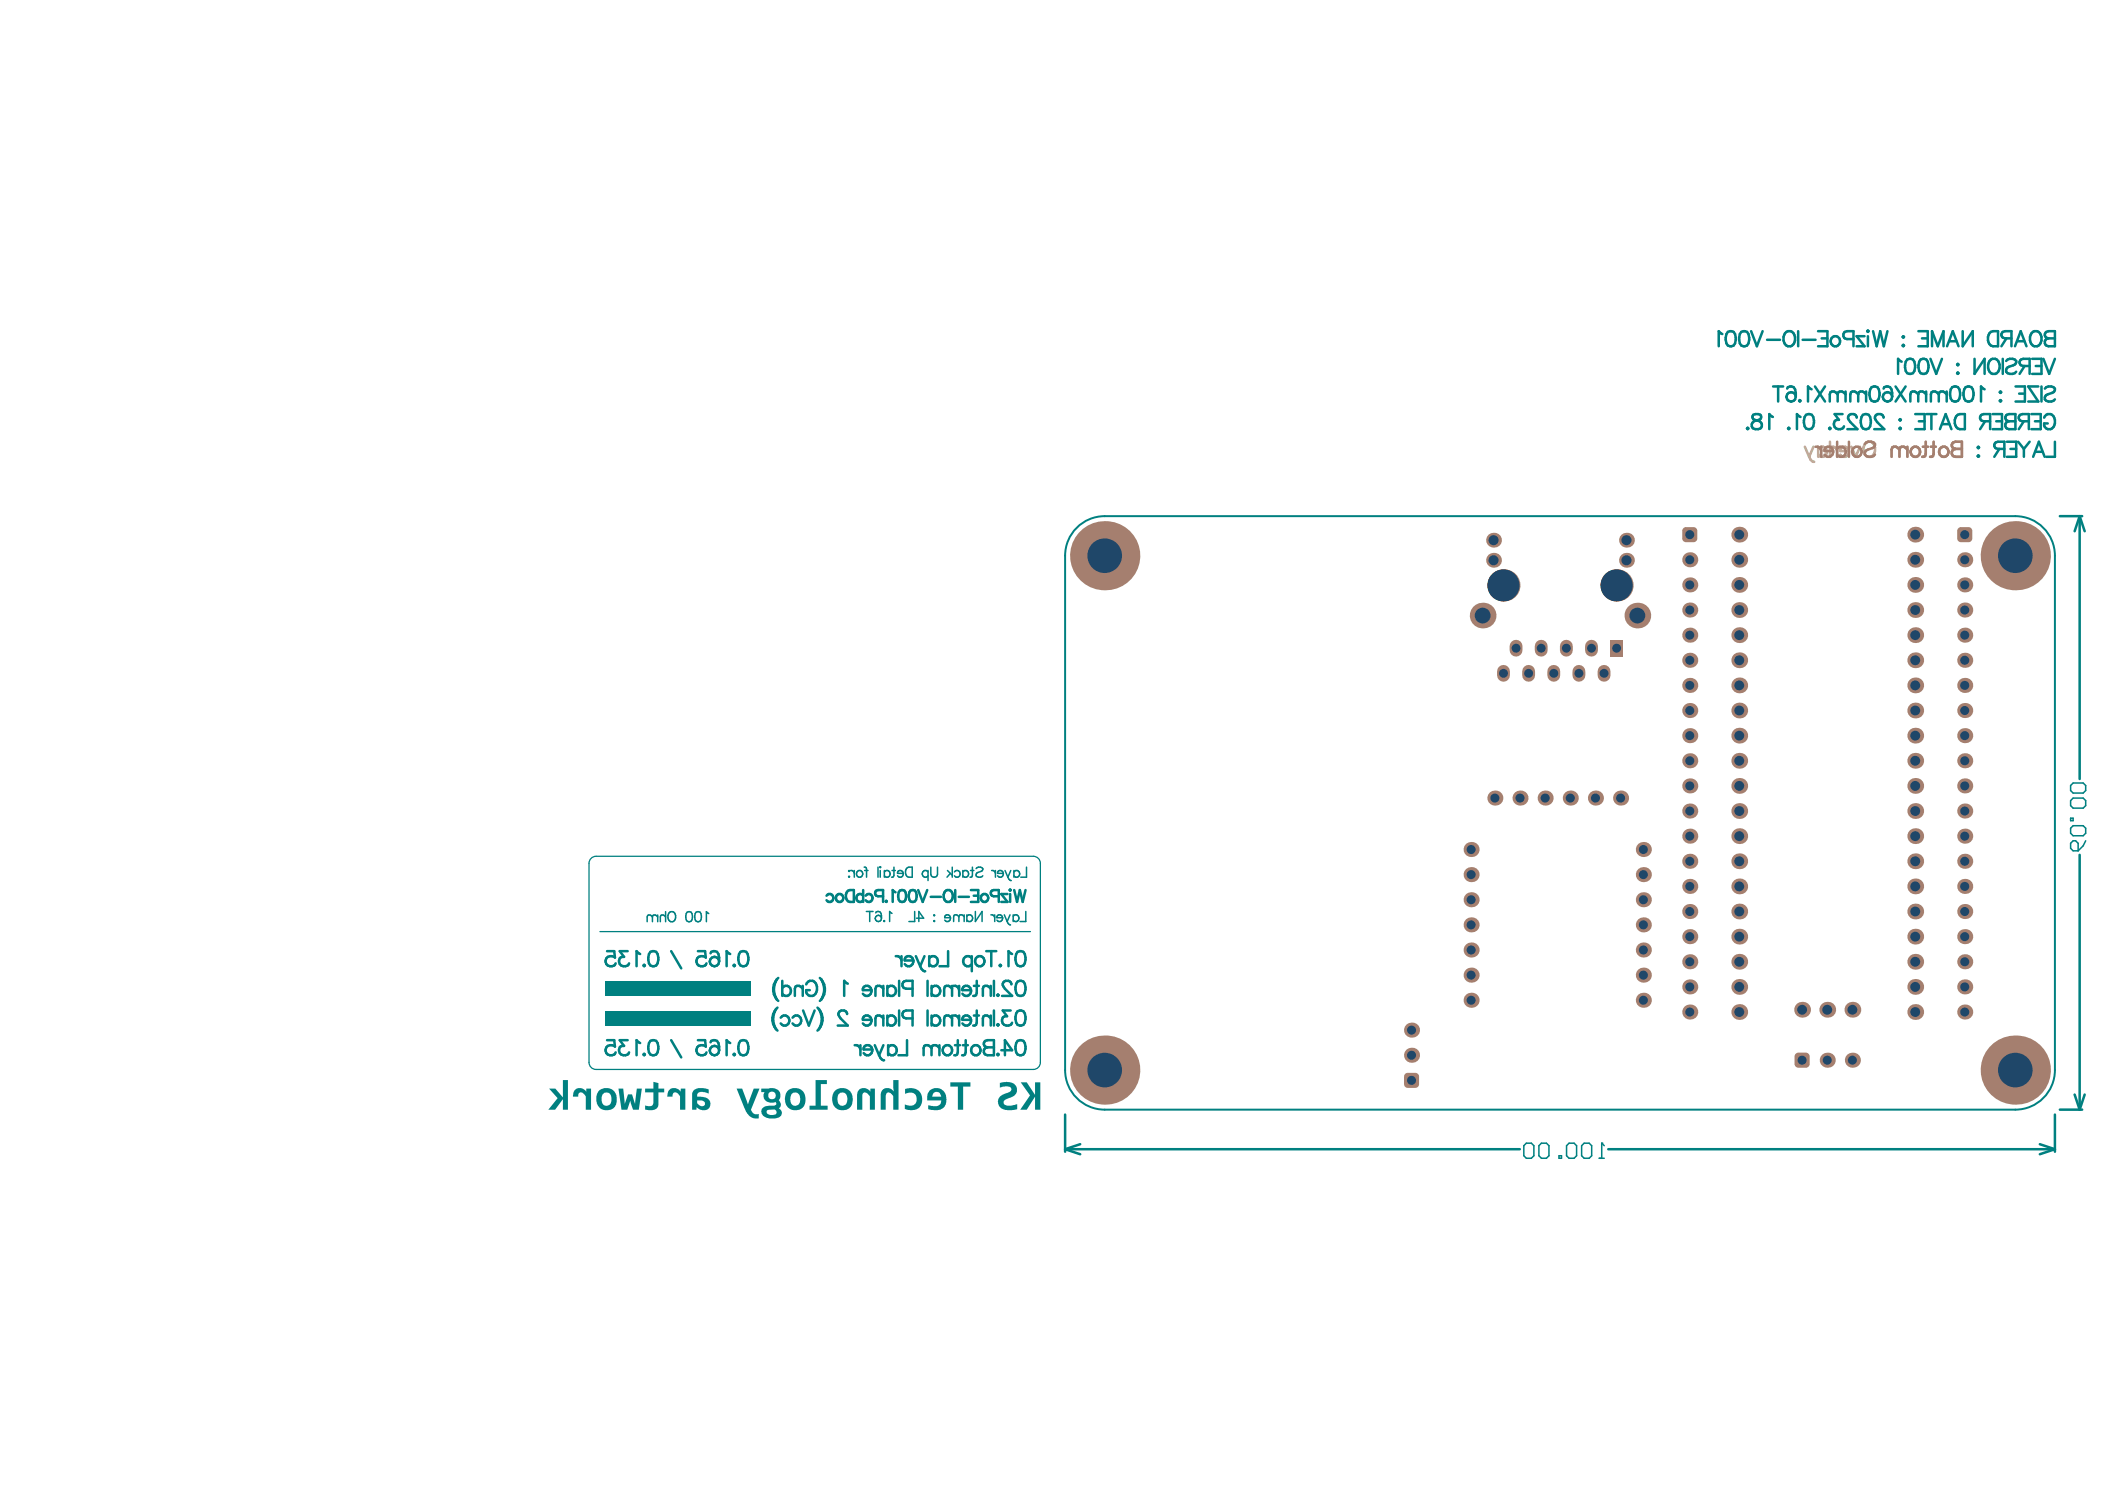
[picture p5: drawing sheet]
<svg xmlns="http://www.w3.org/2000/svg" width="297mm" height="210mm" viewBox="0 0 297 210" stroke-linecap="round" stroke-linejoin="round" font-family="sans-serif">
<g fill="none" stroke="#c0c073" stroke-width=".35">
<path d="M254.7 63l.6 1.4M255.3 64.4a.82 .82 0 0 0 .7 .7M255.9 63l-.6 1.4M256.6 63.3a.68 .68 0 0 1 1-.1 .68 .68 0 0 1 0 1 .68 .68 0 0 1-1-.1M256.6 63v1.4M258.2 62.3v2.1M258.4 63a.68 .68 0 0 1 .8 .6M259.2 63v1.4M259.8 63.2a.64 .64 0 0 1 .7-.2 .64 .64 0 0 1 .4 .6h-1.2zM260.9 63.6a.67 .67 0 0 1-.4 .8 .67 .67 0 0 1-.8-.3M261.2 63l.7 1.4 .6-1.4M263.2 62.6a.78 .78 0 0 1 .9-.3 .78 .78 0 0 1 .5 .8 .93 .93 0 0 1-.2 1 .93 .93 0 0 1-1 .2 1.32 1.32 0 0 1-.2-1.7z"/>
<path d="M268 63.4l-.5-.4-.5 .1-.1 .3v1M268 63.4l.1-.3 .2-.1h.3l.6 .4M268 63.4v1M269.2 63v1.4M269.7 63.3a.68 .68 0 0 1 1-.1 .68 .68 0 0 1 0 1 .68 .68 0 0 1-1-.1l-.1-.3zM271.3 63h.8M271.7 62.3v1.7l-.1 .3-.4 .1M272.5 63h.7M272.9 62.3v1.7l-.1 .3-.4 .1M273.7 63.3a.68 .68 0 0 1 1-.1 .68 .68 0 0 1 0 1 .68 .68 0 0 1-1-.1l-.1-.3zM275.5 62.5l.4-.2h.9v2.1h-.9a.56 .56 0 0 1-.5-.5 .56 .56 0 0 1 .5-.6l-.3-.1a.48 .48 0 0 1-.1-.7zM275.9 63.3h.9"/>
</g>
<g fill="none" stroke="#a57f6f" stroke-width=".35">
<path d="M256.2 63a.69 .69 0 0 1 .8 .6M257 63v1.4M257.7 63.1a.64 .64 0 0 1 1 .5h-1.2v-.2zM258.7 63.6a.67 .67 0 0 1-.4 .8 .67 .67 0 0 1-.8-.3M259.2 63.3a.68 .68 0 0 1 1-.1 .68 .68 0 0 1 0 1 .68 .68 0 0 1-1-.1M259.2 62.3v2.1M260.9 62.3v2.1M261.5 63.3a.68 .68 0 0 1 1-.1 .68 .68 0 0 1 0 1 .68 .68 0 0 1-1-.1l-.1-.3zM263.2 62.6a.93 .93 0 0 1 1.4 0 .54 .54 0 0 1-.4 .6l-.6 .2a.52 .52 0 0 0-.4 .4 .52 .52 0 0 0 .2 .5 .98 .98 0 0 0 1.2-.2M268 63.4l-.5-.4-.5 .1-.1 .3v1M268 63.4l.1-.3 .2-.1h.3l.6 .4M268 63.4v1"/>
<path d="M269.2 63v1.4M269.7 63.3a.68 .68 0 0 1 1-.1 .68 .68 0 0 1 0 1 .68 .68 0 0 1-1-.1l-.1-.3zM271.3 63h.8M271.7 62.3v1.7l-.1 .3-.4 .1M272.5 63h.7M272.9 62.3v1.7l-.1 .3-.4 .1M273.7 63.3a.68 .68 0 0 1 1-.1 .68 .68 0 0 1 0 1 .68 .68 0 0 1-1-.1l-.1-.3zM275.5 62.5l.4-.2h.9v2.1h-.9a.56 .56 0 0 1-.5-.5 .56 .56 0 0 1 .5-.6l-.3-.1a.48 .48 0 0 1-.1-.7zM275.9 63.3h.9"/>
</g>
<circle cx="254.3" cy="142.4" r="1.12" fill="#a57f6f"/>
<circle cx="254.3" cy="142.4" r=".7" fill="#1f4769"/>
<path d="M253.2 149l.6-.5h1l.6 .5v1.1l-.6 .5h-1l-.6-.5z" fill-rule="evenodd" fill="#a57f6f"/>
<g fill="#a57f6f">
<path d="M254.8 148.5l.3 .1 .2 .2 .1 .2h-.6z"/>
<path d="M253.3 148.8l.2-.2 .3-.1v.5h-.6z"/>
<path d="M253.2 150.1h.6v.5l-.3-.1-.2-.1z"/>
<path d="M254.8 150.1h.6l-.1 .3-.2 .1-.3 .1z"/>
</g>
<circle cx="254.3" cy="149.6" r=".64" fill="#1f4769"/>
<circle cx="245.4" cy="142.8" r="1.12" fill="#a57f6f"/>
<circle cx="245.4" cy="142.8" r=".7" fill="#1f4769"/>
<circle cx="245.4" cy="139.2" r="1.12" fill="#a57f6f"/>
<circle cx="245.4" cy="139.2" r=".7" fill="#1f4769"/>
<circle cx="238.4" cy="142.8" r="1.06" fill="#a57f6f"/>
<circle cx="238.4" cy="142.8" r=".64" fill="#1f4769"/>
<circle cx="238.4" cy="139.2" r="1.06" fill="#a57f6f"/>
<circle cx="238.4" cy="139.2" r=".64" fill="#1f4769"/>
<circle cx="231.9" cy="141.1" r="1.06" fill="#a57f6f"/>
<circle cx="231.9" cy="141.1" r=".64" fill="#1f4769"/>
<circle cx="231.9" cy="137.6" r="1.06" fill="#a57f6f"/>
<circle cx="231.9" cy="137.6" r=".64" fill="#1f4769"/>
<circle cx="207.6" cy="141.1" r="1.06" fill="#a57f6f"/>
<circle cx="207.6" cy="141.1" r=".64" fill="#1f4769"/>
<circle cx="199.2" cy="148.9" r="1.06" fill="#a57f6f"/>
<circle cx="199.2" cy="148.9" r=".64" fill="#1f4769"/>
<circle cx="199.2" cy="145.3" r="1.06" fill="#a57f6f"/>
<circle cx="199.2" cy="145.3" r=".64" fill="#1f4769"/>
<circle cx="207.6" cy="137.6" r="1.06" fill="#a57f6f"/>
<circle cx="207.6" cy="137.6" r=".64" fill="#1f4769"/>
<circle cx="207.6" cy="134" r="1.06" fill="#a57f6f"/>
<circle cx="207.6" cy="134" r=".64" fill="#1f4769"/>
<circle cx="207.6" cy="130.5" r="1.06" fill="#a57f6f"/>
<circle cx="207.6" cy="130.5" r=".64" fill="#1f4769"/>
<circle cx="207.6" cy="126.9" r="1.06" fill="#a57f6f"/>
<circle cx="207.6" cy="126.9" r=".64" fill="#1f4769"/>
<circle cx="207.6" cy="123.4" r="1.06" fill="#a57f6f"/>
<circle cx="207.6" cy="123.4" r=".64" fill="#1f4769"/>
<circle cx="207.6" cy="119.8" r="1.06" fill="#a57f6f"/>
<circle cx="207.6" cy="119.8" r=".64" fill="#1f4769"/>
<circle cx="245.4" cy="125" r="1.12" fill="#a57f6f"/>
<circle cx="245.4" cy="125" r=".7" fill="#1f4769"/>
<circle cx="245.4" cy="132.1" r="1.12" fill="#a57f6f"/>
<circle cx="245.4" cy="132.1" r=".7" fill="#1f4769"/>
<circle cx="245.4" cy="128.6" r="1.12" fill="#a57f6f"/>
<circle cx="245.4" cy="128.6" r=".7" fill="#1f4769"/>
<circle cx="238.4" cy="135.7" r="1.06" fill="#a57f6f"/>
<circle cx="238.4" cy="135.7" r=".64" fill="#1f4769"/>
<circle cx="238.4" cy="121.5" r="1.06" fill="#a57f6f"/>
<circle cx="238.4" cy="121.5" r=".64" fill="#1f4769"/>
<circle cx="238.4" cy="125" r="1.06" fill="#a57f6f"/>
<circle cx="238.4" cy="125" r=".64" fill="#1f4769"/>
<circle cx="238.4" cy="132.1" r="1.06" fill="#a57f6f"/>
<circle cx="238.4" cy="132.1" r=".64" fill="#1f4769"/>
<circle cx="238.4" cy="128.6" r="1.06" fill="#a57f6f"/>
<circle cx="238.4" cy="128.6" r=".64" fill="#1f4769"/>
<circle cx="231.9" cy="126.9" r="1.06" fill="#a57f6f"/>
<circle cx="231.9" cy="126.9" r=".64" fill="#1f4769"/>
<circle cx="231.9" cy="130.5" r="1.06" fill="#a57f6f"/>
<circle cx="231.9" cy="130.5" r=".64" fill="#1f4769"/>
<circle cx="231.9" cy="134" r="1.06" fill="#a57f6f"/>
<circle cx="231.9" cy="134" r=".64" fill="#1f4769"/>
<circle cx="231.9" cy="123.4" r="1.06" fill="#a57f6f"/>
<circle cx="231.9" cy="123.4" r=".64" fill="#1f4769"/>
<path d="M198.1 151.9l.6-.6h1l.5 .6v1l-.5 .6h-1l-.6-.6z" fill-rule="evenodd" fill="#a57f6f"/>
<g fill="#a57f6f">
<path d="M198.2 151.6l.2-.2 .3-.1v.6h-.6z"/>
<path d="M198.1 152.9h.6v.6l-.3-.1-.2-.2z"/>
<path d="M199.7 152.9h.5v.3l-.2 .2-.3 .1z"/>
<path d="M199.7 151.3l.3 .1 .2 .2v.3h-.5z"/>
</g>
<circle cx="199.2" cy="152.4" r=".64" fill="#1f4769"/>
<circle cx="155.9" cy="151" r="4.9" fill="#a57f6f"/>
<circle cx="155.9" cy="151" r="2.44" fill="#1f4769"/>
<circle cx="155.9" cy="78.4" r="4.9" fill="#a57f6f"/>
<circle cx="155.9" cy="78.4" r="2.44" fill="#1f4769"/>
<circle cx="277.2" cy="114.4" r="1.06" fill="#a57f6f"/>
<circle cx="277.2" cy="114.4" r=".64" fill="#1f4769"/>
<circle cx="277.2" cy="118" r="1.06" fill="#a57f6f"/>
<circle cx="277.2" cy="118" r=".64" fill="#1f4769"/>
<circle cx="277.2" cy="107.3" r="1.06" fill="#a57f6f"/>
<circle cx="277.2" cy="107.3" r=".64" fill="#1f4769"/>
<circle cx="277.2" cy="110.9" r="1.06" fill="#a57f6f"/>
<circle cx="277.2" cy="110.9" r=".64" fill="#1f4769"/>
<circle cx="277.2" cy="103.8" r="1.06" fill="#a57f6f"/>
<circle cx="277.2" cy="103.8" r=".64" fill="#1f4769"/>
<circle cx="277.2" cy="100.2" r="1.06" fill="#a57f6f"/>
<circle cx="277.2" cy="100.2" r=".64" fill="#1f4769"/>
<circle cx="270.3" cy="114.4" r="1.12" fill="#a57f6f"/>
<circle cx="270.3" cy="114.4" r=".7" fill="#1f4769"/>
<circle cx="270.3" cy="110.9" r="1.12" fill="#a57f6f"/>
<circle cx="270.3" cy="110.9" r=".7" fill="#1f4769"/>
<circle cx="270.3" cy="118" r="1.12" fill="#a57f6f"/>
<circle cx="270.3" cy="118" r=".7" fill="#1f4769"/>
<circle cx="270.3" cy="107.3" r="1.12" fill="#a57f6f"/>
<circle cx="270.3" cy="107.3" r=".7" fill="#1f4769"/>
<circle cx="270.3" cy="103.8" r="1.12" fill="#a57f6f"/>
<circle cx="270.3" cy="103.8" r=".7" fill="#1f4769"/>
<circle cx="270.3" cy="100.2" r="1.12" fill="#a57f6f"/>
<circle cx="270.3" cy="100.2" r=".7" fill="#1f4769"/>
<circle cx="284.4" cy="151" r="4.9" fill="#a57f6f"/>
<circle cx="284.4" cy="151" r="2.44" fill="#1f4769"/>
<circle cx="277.2" cy="139.2" r="1.06" fill="#a57f6f"/>
<circle cx="277.2" cy="139.2" r=".64" fill="#1f4769"/>
<circle cx="277.2" cy="142.8" r="1.06" fill="#a57f6f"/>
<circle cx="277.2" cy="142.8" r=".64" fill="#1f4769"/>
<circle cx="270.3" cy="139.2" r="1.12" fill="#a57f6f"/>
<circle cx="270.3" cy="139.2" r=".7" fill="#1f4769"/>
<circle cx="270.3" cy="142.8" r="1.12" fill="#a57f6f"/>
<circle cx="270.3" cy="142.8" r=".7" fill="#1f4769"/>
<circle cx="261.4" cy="142.4" r="1.12" fill="#a57f6f"/>
<circle cx="261.4" cy="142.4" r=".7" fill="#1f4769"/>
<circle cx="261.4" cy="149.6" r="1.06" fill="#a57f6f"/>
<circle cx="261.4" cy="149.6" r=".64" fill="#1f4769"/>
<circle cx="257.8" cy="149.6" r="1.06" fill="#a57f6f"/>
<circle cx="257.8" cy="149.6" r=".64" fill="#1f4769"/>
<circle cx="257.8" cy="142.4" r="1.12" fill="#a57f6f"/>
<circle cx="257.8" cy="142.4" r=".7" fill="#1f4769"/>
<circle cx="277.2" cy="135.7" r="1.06" fill="#a57f6f"/>
<circle cx="277.2" cy="135.7" r=".64" fill="#1f4769"/>
<circle cx="277.2" cy="125" r="1.06" fill="#a57f6f"/>
<circle cx="277.2" cy="125" r=".64" fill="#1f4769"/>
<circle cx="277.2" cy="132.1" r="1.06" fill="#a57f6f"/>
<circle cx="277.2" cy="132.1" r=".64" fill="#1f4769"/>
<circle cx="277.2" cy="121.5" r="1.06" fill="#a57f6f"/>
<circle cx="277.2" cy="121.5" r=".64" fill="#1f4769"/>
<circle cx="277.2" cy="128.6" r="1.06" fill="#a57f6f"/>
<circle cx="277.2" cy="128.6" r=".64" fill="#1f4769"/>
<circle cx="270.3" cy="135.7" r="1.12" fill="#a57f6f"/>
<circle cx="270.3" cy="135.7" r=".7" fill="#1f4769"/>
<circle cx="270.3" cy="121.5" r="1.12" fill="#a57f6f"/>
<circle cx="270.3" cy="121.5" r=".7" fill="#1f4769"/>
<circle cx="270.3" cy="128.6" r="1.12" fill="#a57f6f"/>
<circle cx="270.3" cy="128.6" r=".7" fill="#1f4769"/>
<circle cx="270.3" cy="125" r="1.12" fill="#a57f6f"/>
<circle cx="270.3" cy="125" r=".7" fill="#1f4769"/>
<circle cx="270.3" cy="132.1" r="1.12" fill="#a57f6f"/>
<circle cx="270.3" cy="132.1" r=".7" fill="#1f4769"/>
<circle cx="245.4" cy="135.7" r="1.12" fill="#a57f6f"/>
<circle cx="245.4" cy="135.7" r=".7" fill="#1f4769"/>
<circle cx="245.4" cy="121.5" r="1.12" fill="#a57f6f"/>
<circle cx="245.4" cy="121.5" r=".7" fill="#1f4769"/>
<circle cx="245.4" cy="107.3" r="1.12" fill="#a57f6f"/>
<circle cx="245.4" cy="107.3" r=".7" fill="#1f4769"/>
<circle cx="245.4" cy="114.4" r="1.12" fill="#a57f6f"/>
<circle cx="245.4" cy="114.4" r=".7" fill="#1f4769"/>
<circle cx="245.4" cy="118" r="1.12" fill="#a57f6f"/>
<circle cx="245.4" cy="118" r=".7" fill="#1f4769"/>
<circle cx="245.4" cy="110.9" r="1.12" fill="#a57f6f"/>
<circle cx="245.4" cy="110.9" r=".7" fill="#1f4769"/>
<circle cx="245.4" cy="103.8" r="1.12" fill="#a57f6f"/>
<circle cx="245.4" cy="103.8" r=".7" fill="#1f4769"/>
<circle cx="245.4" cy="100.2" r="1.12" fill="#a57f6f"/>
<circle cx="245.4" cy="100.2" r=".7" fill="#1f4769"/>
<circle cx="238.4" cy="103.8" r="1.06" fill="#a57f6f"/>
<circle cx="238.4" cy="103.8" r=".64" fill="#1f4769"/>
<circle cx="284.4" cy="78.4" r="4.9" fill="#a57f6f"/>
<circle cx="284.4" cy="78.4" r="2.44" fill="#1f4769"/>
<circle cx="277.2" cy="96.7" r="1.06" fill="#a57f6f"/>
<circle cx="277.2" cy="96.7" r=".64" fill="#1f4769"/>
<path d="M276.2 74.9l.5-.5h1.1l.5 .5v1.1l-.5 .5h-1.1l-.5-.5z" fill-rule="evenodd" fill="#a57f6f"/>
<g fill="#a57f6f">
<path d="M277.8 76h.5l-.1 .2-.2 .2-.2 .1z"/>
<path d="M277.8 74.4h.2l.2 .2 .1 .3h-.5z"/>
<path d="M276.3 74.6l.1-.2h.3v.5h-.5z"/>
<path d="M276.2 76h.5v.5l-.3-.1-.1-.2z"/>
</g>
<circle cx="277.2" cy="75.4" r=".64" fill="#1f4769"/>
<circle cx="277.2" cy="79" r="1.06" fill="#a57f6f"/>
<circle cx="277.2" cy="79" r=".64" fill="#1f4769"/>
<circle cx="277.2" cy="93.1" r="1.06" fill="#a57f6f"/>
<circle cx="277.2" cy="93.1" r=".64" fill="#1f4769"/>
<circle cx="277.2" cy="82.5" r="1.06" fill="#a57f6f"/>
<circle cx="277.2" cy="82.5" r=".64" fill="#1f4769"/>
<circle cx="277.2" cy="89.6" r="1.06" fill="#a57f6f"/>
<circle cx="277.2" cy="89.6" r=".64" fill="#1f4769"/>
<circle cx="277.2" cy="86.1" r="1.06" fill="#a57f6f"/>
<circle cx="277.2" cy="86.1" r=".64" fill="#1f4769"/>
<circle cx="270.3" cy="96.7" r="1.12" fill="#a57f6f"/>
<circle cx="270.3" cy="96.7" r=".7" fill="#1f4769"/>
<circle cx="270.3" cy="93.1" r="1.12" fill="#a57f6f"/>
<circle cx="270.3" cy="93.1" r=".7" fill="#1f4769"/>
<circle cx="270.3" cy="79" r="1.12" fill="#a57f6f"/>
<circle cx="270.3" cy="79" r=".7" fill="#1f4769"/>
<circle cx="270.3" cy="82.5" r="1.12" fill="#a57f6f"/>
<circle cx="270.3" cy="82.5" r=".7" fill="#1f4769"/>
<circle cx="270.3" cy="86.1" r="1.12" fill="#a57f6f"/>
<circle cx="270.3" cy="86.1" r=".7" fill="#1f4769"/>
<circle cx="270.3" cy="75.4" r="1.12" fill="#a57f6f"/>
<circle cx="270.3" cy="75.4" r=".7" fill="#1f4769"/>
<circle cx="270.3" cy="89.6" r="1.12" fill="#a57f6f"/>
<circle cx="270.3" cy="89.6" r=".7" fill="#1f4769"/>
<circle cx="238.4" cy="93.1" r="1.06" fill="#a57f6f"/>
<circle cx="238.4" cy="93.1" r=".64" fill="#1f4769"/>
<circle cx="245.4" cy="96.7" r="1.12" fill="#a57f6f"/>
<circle cx="245.4" cy="96.7" r=".7" fill="#1f4769"/>
<circle cx="245.4" cy="75.4" r="1.12" fill="#a57f6f"/>
<circle cx="245.4" cy="75.4" r=".7" fill="#1f4769"/>
<circle cx="245.4" cy="79" r="1.12" fill="#a57f6f"/>
<circle cx="245.4" cy="79" r=".7" fill="#1f4769"/>
<circle cx="245.4" cy="86.1" r="1.12" fill="#a57f6f"/>
<circle cx="245.4" cy="86.1" r=".7" fill="#1f4769"/>
<circle cx="245.4" cy="89.6" r="1.12" fill="#a57f6f"/>
<circle cx="245.4" cy="89.6" r=".7" fill="#1f4769"/>
<circle cx="245.4" cy="93.1" r="1.12" fill="#a57f6f"/>
<circle cx="245.4" cy="93.1" r=".7" fill="#1f4769"/>
<circle cx="245.4" cy="82.5" r="1.12" fill="#a57f6f"/>
<circle cx="245.4" cy="82.5" r=".7" fill="#1f4769"/>
<circle cx="238.4" cy="107.3" r="1.06" fill="#a57f6f"/>
<circle cx="238.4" cy="107.3" r=".64" fill="#1f4769"/>
<circle cx="238.4" cy="118" r="1.06" fill="#a57f6f"/>
<circle cx="238.4" cy="118" r=".64" fill="#1f4769"/>
<circle cx="238.4" cy="114.4" r="1.06" fill="#a57f6f"/>
<circle cx="238.4" cy="114.4" r=".64" fill="#1f4769"/>
<circle cx="238.4" cy="96.7" r="1.06" fill="#a57f6f"/>
<circle cx="238.4" cy="96.7" r=".64" fill="#1f4769"/>
<circle cx="238.4" cy="110.9" r="1.06" fill="#a57f6f"/>
<circle cx="238.4" cy="110.9" r=".64" fill="#1f4769"/>
<circle cx="238.4" cy="100.2" r="1.06" fill="#a57f6f"/>
<circle cx="238.4" cy="100.2" r=".64" fill="#1f4769"/>
<circle cx="231.9" cy="119.8" r="1.06" fill="#a57f6f"/>
<circle cx="231.9" cy="119.8" r=".64" fill="#1f4769"/>
<circle cx="228.7" cy="112.6" r="1.06" fill="#a57f6f"/>
<circle cx="228.7" cy="112.6" r=".64" fill="#1f4769"/>
<circle cx="225.1" cy="112.6" r="1.06" fill="#a57f6f"/>
<circle cx="225.1" cy="112.6" r=".64" fill="#1f4769"/>
<circle cx="221.6" cy="112.6" r="1.06" fill="#a57f6f"/>
<circle cx="221.6" cy="112.6" r=".64" fill="#1f4769"/>
<circle cx="218" cy="112.6" r="1.06" fill="#a57f6f"/>
<circle cx="218" cy="112.6" r=".64" fill="#1f4769"/>
<path d="M215.7 94.7v.6" fill="none" stroke="#a57f6f" stroke-width="1.8"/>
<circle cx="215.7" cy="95" r=".63" fill="#1f4769"/>
<circle cx="214.5" cy="112.6" r="1.06" fill="#a57f6f"/>
<circle cx="214.5" cy="112.6" r=".64" fill="#1f4769"/>
<path d="M212.2 94.7v.6" fill="none" stroke="#a57f6f" stroke-width="1.8"/>
<circle cx="212.2" cy="95" r=".63" fill="#1f4769"/>
<circle cx="210.9" cy="112.6" r="1.06" fill="#a57f6f"/>
<circle cx="210.9" cy="112.6" r=".64" fill="#1f4769"/>
<circle cx="238.4" cy="89.6" r="1.06" fill="#a57f6f"/>
<circle cx="238.4" cy="89.6" r=".64" fill="#1f4769"/>
<circle cx="238.4" cy="86.1" r="1.06" fill="#a57f6f"/>
<circle cx="238.4" cy="86.1" r=".64" fill="#1f4769"/>
<circle cx="238.4" cy="79" r="1.06" fill="#a57f6f"/>
<circle cx="238.4" cy="79" r=".64" fill="#1f4769"/>
<path d="M237.4 74.9l.5-.5h1.1l.5 .5v1.1l-.5 .5h-1.1l-.5-.5z" fill-rule="evenodd" fill="#a57f6f"/>
<g fill="#a57f6f">
<path d="M239 76h.5l-.1 .2-.2 .2-.2 .1z"/>
<path d="M239 74.4h.2l.2 .2 .1 .3h-.5z"/>
<path d="M237.5 74.6l.1-.2h.3v.5h-.5z"/>
<path d="M237.4 76h.5v.5l-.3-.1-.1-.2z"/>
</g>
<circle cx="238.4" cy="75.4" r=".64" fill="#1f4769"/>
<circle cx="238.4" cy="82.5" r="1.06" fill="#a57f6f"/>
<circle cx="238.4" cy="82.5" r=".64" fill="#1f4769"/>
<circle cx="231.1" cy="86.8" r="1.81" fill="#a57f6f"/>
<circle cx="231.1" cy="86.8" r="1.12" fill="#1f4769"/>
<circle cx="229.5" cy="79" r="1.05" fill="#a57f6f"/>
<circle cx="229.5" cy="79" r=".71" fill="#1f4769"/>
<circle cx="229.5" cy="76.2" r="1.05" fill="#a57f6f"/>
<circle cx="229.5" cy="76.2" r=".71" fill="#1f4769"/>
<path d="M227.2 90.3h1.8v2.3h-1.8z" fill-rule="evenodd" fill="#a57f6f"/>
<circle cx="228.1" cy="91.4" r=".63" fill="#1f4769"/>
<circle cx="228.1" cy="82.6" r="2.27" fill="#a57f6f"/>
<circle cx="228.1" cy="82.6" r="2.27" fill="#1f4769"/>
<path d="M226.4 94.7v.6" fill="none" stroke="#a57f6f" stroke-width="1.8"/>
<circle cx="226.4" cy="95" r=".63" fill="#1f4769"/>
<path d="M224.6 91.2v.5" fill="none" stroke="#a57f6f" stroke-width="1.8"/>
<circle cx="224.6" cy="91.4" r=".63" fill="#1f4769"/>
<path d="M222.8 94.7v.6" fill="none" stroke="#a57f6f" stroke-width="1.8"/>
<circle cx="222.8" cy="95" r=".63" fill="#1f4769"/>
<path d="M221 91.2v.5" fill="none" stroke="#a57f6f" stroke-width="1.8"/>
<circle cx="221" cy="91.4" r=".63" fill="#1f4769"/>
<path d="M219.3 94.7v.6" fill="none" stroke="#a57f6f" stroke-width="1.8"/>
<circle cx="219.3" cy="95" r=".63" fill="#1f4769"/>
<path d="M217.5 91.2v.5" fill="none" stroke="#a57f6f" stroke-width="1.8"/>
<circle cx="217.5" cy="91.4" r=".63" fill="#1f4769"/>
<path d="M213.9 91.2v.5" fill="none" stroke="#a57f6f" stroke-width="1.8"/>
<circle cx="213.9" cy="91.4" r=".63" fill="#1f4769"/>
<circle cx="212.2" cy="82.6" r="2.27" fill="#a57f6f"/>
<circle cx="212.2" cy="82.6" r="2.27" fill="#1f4769"/>
<circle cx="210.8" cy="76.2" r="1.05" fill="#a57f6f"/>
<circle cx="210.8" cy="76.2" r=".71" fill="#1f4769"/>
<circle cx="210.8" cy="79" r="1.05" fill="#a57f6f"/>
<circle cx="210.8" cy="79" r=".71" fill="#1f4769"/>
<circle cx="209.2" cy="86.8" r="1.81" fill="#a57f6f"/>
<circle cx="209.2" cy="86.8" r="1.12" fill="#1f4769"/>
<g fill="#008080">
<path d="M85.4 142.6h20.6v2.1h-20.6z"/>
<path d="M85.4 138.4h20.6v2.1h-20.6z"/>
</g>
<path d="M150.3 78.4v72.6M155.9 72.8h128.5M290 78.4v72.6M155.9 156.5h128.5" fill="none" stroke="#008080" stroke-width=".28"/>
<path d="M83.1 121.8v28.1M84.1 120.8h61.7M84.7 131.4h60.7M146.8 121.8v28.1M84.1 150.9h61.7" fill="none" stroke="#008080" stroke-width=".18"/>
<g fill="none" stroke="#008080" stroke-width=".35">
<path d="M290.7 72.8h3.1M293.5 72.8l-.7 2.1M293.5 72.8l.7 2.1M293.5 72.8v37.1M85.7 134.2h1l.1 .9a.75 .75 0 0 0-1.2 0 .75 .75 0 0 0 .2 1.1 .75 .75 0 0 0 1.1-.3M88.6 134.2h-1.1l.6 .8a.68 .68 0 0 0-.8 .8 .68 .68 0 0 0 1 .5l.3-.1 .2-.3M90.3 134.6l-.5-.4v2.1M90.9 136.1l.1 .1-.1 .1-.1-.1zM91.8 134.3a.69 .69 0 0 1 1 .3 1.76 1.76 0 0 1-.2 1.6 .69 .69 0 0 1-1-.3 1.76 1.76 0 0 1 .2-1.6zM94.7 134.2l1.4 2.4M98.5 134.2h1l.1 .9a.75 .75 0 0 0-1.1 0 .75 .75 0 0 0 .1 1.1 .75 .75 0 0 0 1.1-.3M100.3 134.5a.63 .63 0 0 1 .9-.2l.2 .3 .1 1"/>
<path d="M103 134.6l-.5-.4v2.1M103.5 136.2l.1-.1 .1 .1-.1 .1zM104.5 134.3a.69 .69 0 0 1 1 .3 1.76 1.76 0 0 1-.2 1.6 .69 .69 0 0 1-1-.3 1.76 1.76 0 0 1 .2-1.6zM109.6 138.2a2.21 2.21 0 0 0 0 2.8M109.6 138.2a2.64 2.64 0 0 0 0 2.8M109.8 138l-.2 .2M110.4 139.4a.68 .68 0 0 1 1-.1 .68 .68 0 0 1 0 1 .68 .68 0 0 1-1-.1M110.4 138.4v2.1M113.3 139.5l-.5-.4-.5 .1-.1 .3v1M113.3 139.1v1.4M113.8 138.9a.78 .78 0 0 1 .9-.5 .78 .78 0 0 1 .6 .8 .93 .93 0 0 1-.2 1 .93 .93 0 0 1-1 .2l-.3-.4v-.3h.5M115.7 138l.2 .2"/>
<path d="M115.9 138.2a2.21 2.21 0 0 1 0 2.8M115.9 138.2a2.64 2.64 0 0 1 0 2.8M119.6 138.8l-.5-.4v2.1M121.9 139.3a.64 .64 0 0 1 .7-.2 .64 .64 0 0 1 .4 .6h-1.2zM123 139.7a.67 .67 0 0 1-.4 .7 .67 .67 0 0 1-.8-.2M124.6 139.1v1.4M124.6 139.5l-.5-.4-.5 .1-.1 .3v1M125.2 139.1v1.4M125.2 139.4a.68 .68 0 0 1 1-.1 .68 .68 0 0 1 0 1 .68 .68 0 0 1-1-.1M126.4 134.9a.68 .68 0 0 1 .8 .6M126.9 138.4v2.1M127.2 134.9v1.4"/>
<path d="M127.9 135a.64 .64 0 0 1 1 .5h-1.2v-.2zM128.8 139.5h-.9a.56 .56 0 0 1-.6-.6 .56 .56 0 0 1 .6-.5h.9v2.1M128.9 135.5a.67 .67 0 0 1-.4 .7 .67 .67 0 0 1-.8-.2M129.2 134.9l.6 1.4M129.8 136.3a.82 .82 0 0 0 .8 .7M130.5 134.9l-.7 1.4M130.9 138.4v2.1M131.1 135.2a.68 .68 0 0 1 1-.1 .68 .68 0 0 1 0 1 .68 .68 0 0 1-1-.1M131.1 134.9v1.4M131.5 139.1v1.4M131.5 139.4a.68 .68 0 0 1 1-.1 .68 .68 0 0 1 0 1 .68 .68 0 0 1-1-.1M133.8 134.2v2.1h-1.2"/>
<path d="M134.3 139.1v1.4M134.3 139.5l-.5-.4-.5 .1-.1 .3v1M134.5 139.1a.68 .68 0 0 1 .8 .6M135.3 139.1v1.4M135.9 139.3a.64 .64 0 0 1 .7-.2 .64 .64 0 0 1 .4 .6h-1.2zM137 139.7a.67 .67 0 0 1-.4 .7 .67 .67 0 0 1-.8-.2M137.1 135.2a.68 .68 0 0 0-1-.1 .68 .68 0 0 0 0 1 .68 .68 0 0 0 1-.1M137.1 134.9v2.1M137.4 139.1h.7M137.7 135.2a.68 .68 0 0 1 1-.1 .68 .68 0 0 1 0 1 .68 .68 0 0 1-1-.1l-.1-.3zM137.8 138.4v1.7l-.1 .3-.4 .1M139.2 134.2h1.4"/>
<path d="M139.8 139.1v1.4M139.8 139.5l-.5-.4-.5 .1-.1 .3v1M139.9 134.2v2.1M140.3 138.4v2.1M141.1 136.2l.1-.1 .1 .1-.1 .1zM142.7 138.9a.53 .53 0 0 0-.4-.5h-.4a.52 .52 0 0 0-.3 .8l1.2 1.3h-1.4M142.8 134.6l-.5-.4v2.1M143.6 134.3a.69 .69 0 0 1 1 .3 1.76 1.76 0 0 1-.2 1.6 .69 .69 0 0 1-1-.3 1.76 1.76 0 0 1 .2-1.6zM143.6 138.5a.69 .69 0 0 1 1 .3 1.76 1.76 0 0 1-.2 1.6 .69 .69 0 0 1-1-.3 1.76 1.76 0 0 1 .2-1.6zM293.5 120.6v35.9M85.7 146.7h1l.1 .9a.75 .75 0 0 0-1.2 0 .75 .75 0 0 0 .2 1.2 .75 .75 0 0 0 1.1-.3M88.6 146.7h-1.1l.6 .8a.68 .68 0 0 0-.8 .8 .68 .68 0 0 0 1 .6l.3-.1 .2-.3"/>
<path d="M90.3 147.1l-.5-.4v2.2M90.9 148.7l.1 .1-.1 .1-.1-.1zM91.8 146.8a.69 .69 0 0 1 1 .3 1.76 1.76 0 0 1-.2 1.7 .69 .69 0 0 1-1-.3 1.76 1.76 0 0 1 .2-1.7zM94.7 146.7l1.4 2.5M98.5 146.7h1l.1 .9a.75 .75 0 0 0-1.1 0 .75 .75 0 0 0 .1 1.2 .75 .75 0 0 0 1.1-.3M100.3 147a.63 .63 0 0 1 .9-.2l.2 .3 .1 1M103 147.1l-.5-.4v2.2M103.5 148.8l.1-.1 .1 .1-.1 .1zM104.5 146.8a.69 .69 0 0 1 1 .3 1.76 1.76 0 0 1-.2 1.7 .69 .69 0 0 1-1-.3 1.76 1.76 0 0 1 .2-1.7zM109.5 142.3a2.21 2.21 0 0 0 0 2.9M109.5 145.2l.2 .2M109.5 142.3a2.64 2.64 0 0 0 0 2.9"/>
<path d="M109.6 141l.2 .2M109.7 142.1l-.2 .2M110.2 143.6a.68 .68 0 0 1 1-.1 .68 .68 0 0 1 0 1 .68 .68 0 0 1-1-.1M111.8 143.6a.68 .68 0 0 1 1-.1 .68 .68 0 0 1 0 1 .68 .68 0 0 1-1-.1M113.3 142.5l.8 2.2 .8-2.2M115.4 142.1l.2 .2M115.6 142.3a2.2 2.2 0 0 1 0 2.9M115.6 145.2l-.2 .2M115.6 142.3a2.64 2.64 0 0 1 0 2.9M115.9 141l-.2 .2M119.5 143.1a.53 .53 0 0 0-.4-.6h-.4a.52 .52 0 0 0-.3 .9l1.2 1.3h-1.4M120.6 147.4a.68 .68 0 0 1 .8 .6"/>
<path d="M121.4 147.4v1.5M121.9 143.5a.64 .64 0 0 1 .7-.2 .64 .64 0 0 1 .4 .6h-1.2zM122 147.6a.64 .64 0 0 1 .7-.1 .64 .64 0 0 1 .4 .5h-1.2zM123 143.9a.67 .67 0 0 1-.4 .7 .67 .67 0 0 1-.8-.2M123.1 148a.67 .67 0 0 1-.4 .8 .67 .67 0 0 1-.8-.2M123.4 147.4l.6 1.5M124 148.9a.82 .82 0 0 0 .8 .7M124.6 143.7l-.5-.4-.5 .1-.1 .3v1M124.6 143.3v1.4M124.7 147.4l-.7 1.5M125.2 143.6a.68 .68 0 0 1 1-.1 .68 .68 0 0 1 0 1 .68 .68 0 0 1-1-.1M125.2 143.3v1.4"/>
<path d="M125.3 147.7a.68 .68 0 0 1 1-.1 .68 .68 0 0 1 0 1.1 .68 .68 0 0 1-1-.1M125.3 147.4v1.5M126.9 142.5v2.2M128 146.7v2.2h-1.2M128.8 143.7h-.9a.56 .56 0 0 1-.6-.6 .56 .56 0 0 1 .6-.6h.9v2.2M130.9 142.5v2.2M131.4 147.8l-.5-.4-.5 .1-.1 .3v1.1M131.4 147.8l.1-.3 .3-.1h.3l.5 .4M131.4 147.8v1.1M131.5 143.6a.68 .68 0 0 1 1-.1 .68 .68 0 0 1 0 1 .68 .68 0 0 1-1-.1M131.5 143.3v1.4M132.6 147.4v1.5"/>
<path d="M133.1 147.7a.68 .68 0 0 1 1-.1 .68 .68 0 0 1 0 1.1 .68 .68 0 0 1-1-.1l-.1-.4zM134.3 143.7l-.5-.4-.5 .1-.1 .3v1M134.3 143.3v1.4M134.5 143.3a.68 .68 0 0 1 .8 .6M134.8 147.4h.7M135.2 146.7v1.8l-.1 .3-.5 .1M135.3 143.3v1.4M135.9 147.4h.7M135.9 143.5a.64 .64 0 0 1 .7-.2 .64 .64 0 0 1 .4 .6h-1.2zM136.3 146.7v1.8l-.1 .3-.4 .1M137 143.9a.67 .67 0 0 1-.4 .7 .67 .67 0 0 1-.8-.2M137.1 147.7a.68 .68 0 0 1 1-.1 .68 .68 0 0 1 0 1.1 .68 .68 0 0 1-1-.1l-.1-.4z"/>
<path d="M137.4 143.3h.7M137.8 142.5v1.8l-.1 .3-.4 .1M138.9 146.9l.4-.2h1v2.2h-1a.56 .56 0 0 1-.5-.6 .56 .56 0 0 1 .5-.6l-.3-.1a.48 .48 0 0 1-.1-.7zM139.3 147.7h1M139.8 143.7l-.5-.4-.5 .1-.1 .3v1M139.8 143.3v1.4M140.3 142.5v2.2M140.7 144.6l.1-.1 .1 .1-.1 .1zM140.7 140.4l.1-.1 .1 .1-.1 .1zM140.7 148.8l.1-.1 .1 .1-.1 .1zM141.3 148.1h1.5l-1-1.4v2.2M142.6 142.5h-1.1l.6 .9a.68 .68 0 0 0-.7 .7 .68 .68 0 0 0 .9 .6l.3-.1 .2-.3"/>
<path d="M143.6 146.8a.69 .69 0 0 1 1 .3 1.76 1.76 0 0 1-.2 1.7 .69 .69 0 0 1-1-.3 1.76 1.76 0 0 1 .2-1.7zM143.6 142.6a.69 .69 0 0 1 1 .3 1.76 1.76 0 0 1-.2 1.7 .69 .69 0 0 1-1-.3 1.76 1.76 0 0 1 .2-1.7zM150.3 157.2v5.3M290 157.2v5.3M290.7 156.5h3.1M292.8 154.4l.7 2.1M294.2 154.4l-.7 2.1M150.3 162.1l2.1 .7M150.3 162.1h64.2M152.4 161.4l-2.1 .7M226.9 162.1h63.1M287.8 161.4l2.2 .7"/>
<path d="M290 162.1l-2.2 .7"/>
<circle cx="100.8" cy="135.6" r=".66"/>
<circle cx="100.8" cy="148.2" r=".66"/>
</g>
<path d="M92.1 129.3l-.4-.2h-.3l-.1 .9M92.1 129.3l.2-.2h.3l.2 .2M92.1 129.3v.7M92.8 129.1v.9M93.9 129.3l-.3-.2h-.4v.9M93.9 128.6v1.4M94.4 128.8a.52 .52 0 0 1 .6-.2 .52 .52 0 0 1 .3 .5 .62 .62 0 0 1-.1 .7 .62 .62 0 0 1-.7 .2 .88 .88 0 0 1-.1-1.2zM97 128.7a.46 .46 0 0 1 .6 .2 1.17 1.17 0 0 1-.1 1.1 .46 .46 0 0 1-.7-.3 1.17 1.17 0 0 1 .2-1zM98.2 128.7a.46 .46 0 0 1 .7 .2 1.17 1.17 0 0 1-.1 1.1 .46 .46 0 0 1-.7-.3 1.17 1.17 0 0 1 .1-1zM100 128.9l-.3-.3v1.4" fill="none" stroke="#008080" stroke-width=".21"/>
<g fill="#008080">
<path d="M144 152.7h.9l1.2 1.7v-1.7h.7v3.8h-.7v-1.8l-1.2 1.8h-.9l1.3-2z"/>
<path d="M141.1 152.7l.8-.1a1.23 1.23 0 0 1 1.6 1.1 1.2 1.2 0 0 1-1.1 1.2l-.5 .2a.47 .47 0 0 0-.3 .6 .47 .47 0 0 0 .6 .3h.5l.8-.2v.7l-.8 .1a1.54 1.54 0 0 1-1.9-.9v-.1a1.14 1.14 0 0 1 1-1.3l.5-.2a.44 .44 0 0 0 .4-.6 .44 .44 0 0 0-.6-.3l-1 .2z"/>
<path d="M134.1 152.7h2.8v.6h-1v3.2h-.7v-3.2h-1.1z"/>
<path d="M127.7 153.6l.4-.1a1.59 1.59 0 0 1 1.9 1 1.59 1.59 0 0 1-.8 2l-.8 .1-.7-.2v-.6l.7 .2a.95 .95 0 0 0 .9-1.3 .95 .95 0 0 0-1.5-.4h-.1z"/>
<path d="M124.5 153.8a1.04 1.04 0 0 1 1.6 .2l-.1-1.6h.8v4.1h-.8v-1.8a.66 .66 0 0 0-.9-.5l-.1 .3v2h-.7v-2.2z"/>
<path d="M121.3 153.7l.4-.2h.4l.4 .2 .3 .3v-.4h.7v2.9h-.8v-1.8a.7 .7 0 0 0-.9-.5l-.1 .2v2.1h-.8v-2.1l.1-.4z"/>
<path d="M115.1 152.4h1.6v.5h-.9v3.1h1v.5h-2.6v-.5h.9z"/>
<path d="M103.9 153.6h.8l.8 2.2 .9-2.2h.8l-1.2 2.9v.2a.82 .82 0 0 0 1 .5l.1-.1v.6a1.69 1.69 0 0 1-2-1.3z"/>
<path d="M94.4 153.8a1.06 1.06 0 0 1 1.6 .2l.1-.4h.6v2.9h-.7v-1.8a.65 .65 0 0 0-1-.5l-.1 .5h-.7z"/>
<path d="M91 153.6h1.2v-1l.7 .2v.8h.8v.5h-.8v1.5a1 1 0 0 1-1.3 1l-.6-.1v-.6a.95 .95 0 0 0 1.1-.1l.1-1.7h-1.2z"/>
<path d="M87.3 153.6h.6l.3 2.1 .4-1.3h.6l.4 1.3 .3-2.1h.7l-.5 2.9h-.8l-.4-1.2-.4 1.2h-.8z"/>
<path d="M81 153.8a1.06 1.06 0 0 1 1.7 .2v-.4h.7v2.9h-.7v-1.8a.64 .64 0 0 0-1-.5l-.1 .5h-.7z"/>
<path d="M77.5 153.6h.9l1 1.2v-2.4h.7v4.1h-.7v-1.4l-1.1 1.4h-.9l1.3-1.6z"/>
<path d="M131.8 154.2a.65 .65 0 0 1 .7-.1 .65 .65 0 0 1 .3 .6h-1.3zM131.2 153.8a1.84 1.84 0 0 0-.4 1.4l2 .1a.79 .79 0 0 1-.8 .7l-1-.1v.6l1.1 .1a1.39 1.39 0 0 0 1.4-1.8 1.43 1.43 0 0 0-.9-1.2 1.43 1.43 0 0 0-1.4 .2z"/>
<path d="M118.3 154.4a.74 .74 0 0 1 1-.2 .74 .74 0 0 1 .3 1 .71 .71 0 0 1-.8 .8 .71 .71 0 0 1-.6-.9zM117.8 153.9a1.68 1.68 0 0 0 .9 2.7h.1a1.41 1.41 0 0 0 1.5-1.8 1.48 1.48 0 0 0-1-1.3 1.48 1.48 0 0 0-1.5 .4z"/>
<path d="M111.7 154.3a.75 .75 0 0 1 .9-.1 .75 .75 0 0 1 .3 .9 .72 .72 0 0 1-.3 .8 .72 .72 0 0 1-.9-.2l-.1-.1a1.45 1.45 0 0 1 .1-1.3zM111.1 154l-.3 .6a1.52 1.52 0 0 0 .7 1.8 1.52 1.52 0 0 0 2-.4l.1-.5a1.55 1.55 0 0 0-1.3-2 1.56 1.56 0 0 0-1.2 .5z"/>
<path d="M108.4 154.5a.55 .55 0 0 1 1.1 0 .55 .55 0 0 1-1.1 0zM107.4 153.6v.5h.5a1.07 1.07 0 0 0 .3 1.3 1.07 1.07 0 0 0 1.2 0 .31 .31 0 0 1 .1 .4 .31 .31 0 0 1-.3 .2h-.8a.84 .84 0 0 0-1 .7 .84 .84 0 0 0 .8 1l.6 .1a1.18 1.18 0 0 0 1.5-.8l-.1-.4a.28 .28 0 0 1-.2-.2 .28 .28 0 0 1 .2-.3v-.4l-.3-.5a1.05 1.05 0 0 0 .1-1.3 1.05 1.05 0 0 0-1.2-.4zM108.2 156.7l.3-.2h.8a.42 .42 0 0 1 .3 .5 .42 .42 0 0 1-.6 .3 .58 .58 0 0 1-.8-.6z"/>
<path d="M98.4 155.2h.5a.45 .45 0 0 1 .5 .2 .45 .45 0 0 1-.1 .6 .78 .78 0 0 1-.9-.4zM97.9 153.8l-.2 .4v2.3h.6v-.3l.2 .2 .6 .2a.92 .92 0 0 0 1.1-.8 .92 .92 0 0 0-.9-1l-.9-.1v-.2a.66 .66 0 0 1 .9-.4l.7 .2v-.6l-1.2-.2a1.18 1.18 0 0 0-.9 .3z"/>
<path d="M85 154.4a.7 .7 0 0 1 .9-.2 .7 .7 0 0 1 .4 .8 .72 .72 0 0 1-.3 .8 .72 .72 0 0 1-.9 0l-.2-.5v-.5zM84.4 154l-.2 .4v.7a1.45 1.45 0 0 0 1.2 1.5 1.45 1.45 0 0 0 1.6-1.2 1.53 1.53 0 0 0-.7-1.7 1.53 1.53 0 0 0-1.9 .3z"/>
</g>
<g fill="none" stroke="#008080" stroke-width=".35">
<path d="M243 47.1l-.5-.4v2.1M243.8 46.8a.69 .69 0 0 1 1 .3 1.76 1.76 0 0 1-.2 1.6 .69 .69 0 0 1-1-.3 1.76 1.76 0 0 1 .2-1.6zM245.7 46.8a.69 .69 0 0 1 1 .3 1.76 1.76 0 0 1-.2 1.6 .69 .69 0 0 1-1-.3 1.76 1.76 0 0 1 .2-1.6zM247.1 46.7l.8 2.1 .8-2.1M247.4 58.5a.43 .43 0 0 0 .2 .7 .88 .88 0 0 1 1 .9l-.1 .2a.84 .84 0 0 1-1.3-.2 .68 .68 0 0 1 .6-.8l.4-.1a.43 .43 0 0 0 .2-.7l-.3-.1zM249.4 47.9h1.8M250.2 58.8l-.5-.4v2.1M250.2 54.5h1.4M250.9 54.5v2.1M251.9 47a.79 .79 0 0 1 .9-.3 .79 .79 0 0 1 .5 .8 .93 .93 0 0 1-.2 1 .93 .93 0 0 1-1 .2 1.32 1.32 0 0 1-.2-1.7zM252.2 54.8a.63 .63 0 0 1 .9-.2l.2 .3 .1 1M253.7 46.7v2.1"/>
<path d="M253.9 56.5l.1-.1 .1 .1-.1 .1zM254.1 58.8l-.5-.4v2.1M254.4 47.9h1.8M254.9 58.5a.69 .69 0 0 1 1 .3 1.76 1.76 0 0 1-.2 1.6 .69 .69 0 0 1-1-.3 1.76 1.76 0 0 1 .2-1.6zM255.6 54.9l-.5-.4v2.1M256.1 54.5l1.4 2.1M256.5 46.7h1.4v2.1h-1.4M257.1 47.7h.8M257.5 54.5l-1.4 2.1M258.4 47.7a.68 .68 0 0 1 1-.1 .68 .68 0 0 1 0 1 .68 .68 0 0 1-1-.1l-.1-.3zM259.3 55.6l-.5-.4-.5 .1-.1 .3v1M259.3 55.6l.1-.3 .2-.1h.3l.5 .4"/>
<path d="M259.3 55.6v1M260 58.4h-1.1l.6 .8a.68 .68 0 0 0-.7 .8 .68 .68 0 0 0 .9 .5l.3-.1 .2-.3M260.4 55.2v1.4M261.5 47.8h-.9a.56 .56 0 0 1-.5-.5 .56 .56 0 0 1 .5-.6h.9v2.1M262 58.9a.53 .53 0 0 0-.4-.5h-.4a.52 .52 0 0 0-.3 .8l1.2 1.3h-1.4M262.2 55.6l-.5-.4-.5 .1-.1 .3v1M262.2 55.6l.1-.3 .2-.1h.3l.5 .4M262.2 55.6v1M262.9 58.5a.69 .69 0 0 1 1 .3 1.76 1.76 0 0 1-.2 1.6 .69 .69 0 0 1-1-.3 1.76 1.76 0 0 1 .2-1.6zM263.1 47.4h-1.1l1.1 1.4h-1.1M263.3 55.2v1.4M263.6 46.6l.1 .1-.1 .1-.1-.1z"/>
<path d="M263.6 47.4v1.4M264.1 54.6a.69 .69 0 0 1 1 .3 1.76 1.76 0 0 1-.2 1.6 .69 .69 0 0 1-1-.3 1.76 1.76 0 0 1 .2-1.6zM264.3 46.7l.5 2.1 .5-2.1 .5 2.1 .5-2.1M265.8 54.8a.63 .63 0 0 1 .9-.2l.2 .3 .1 1M265.8 58.9a.53 .53 0 0 0-.4-.5h-.4a.52 .52 0 0 0-.3 .8l1.2 1.3h-1.4M267.5 54.5l1.4 2.1M268.1 59.1l.1 .1-.1 .1-.1-.1zM268.3 51l-.5-.4v2.1M268.5 47.5l.1-.1 .1 .1-.1 .1zM268.5 48.7l.1-.1 .1 .1-.1 .1zM268.9 54.5l-1.4 2.1M269.1 50.7a.69 .69 0 0 1 1 .3 1.76 1.76 0 0 1-.2 1.6 .69 .69 0 0 1-1-.3 1.76 1.76 0 0 1 .2-1.6z"/>
<path d="M270.3 58.4h1.3v2.1h-1.3M270.7 55.6l-.5-.4-.5 .1-.1 .3v1M270.7 55.6l.1-.3 .2-.1h.3l.5 .4M270.7 55.6v1M270.7 46.7h1.3v2.1h-1.3M270.8 59.4h.8M271 50.7a.69 .69 0 0 1 1 .3 1.76 1.76 0 0 1-.2 1.6 .69 .69 0 0 1-1-.3 1.76 1.76 0 0 1 .2-1.6zM271.2 47.7h.8M271.8 55.2v1.4M271.8 58.4h1.4M272.4 50.6l.8 2.1 .8-2.1M272.5 58.4v2.1"/>
<path d="M272.6 48.8v-2.1l.8 2.1 .9-2.1v2.1M273.6 55.6l.1-.3 .2-.1h.3l.5 .4M273.6 55.6l-.5-.4-.5 .1-.1 .3v1M273.6 55.6v1M274.1 59.8h1M274.7 55.2v1.4M274.7 48.8l.9-2.1 .8 2.1M275.1 48.1h1M275.5 54.6a.69 .69 0 0 1 1 .3 1.76 1.76 0 0 1-.2 1.6 .69 .69 0 0 1-1-.3 1.76 1.76 0 0 1 .2-1.6zM276.2 58.5l1.1-.1v2.1h-.7a1.19 1.19 0 0 1-.4-2zM276.3 51.3l.1 .1-.1 .1-.1-.1zM276.3 52.5l.1 .1-.1 .1-.1-.1z"/>
<path d="M277 46.7v2.1l1.4-2.1v2.1M277.4 54.6a.69 .69 0 0 1 1 .3 1.76 1.76 0 0 1-.2 1.6 .69 .69 0 0 1-1-.3 1.76 1.76 0 0 1 .2-1.6zM278.6 50.6v2.1l1.4-2.1v2.1M280 54.9l-.5-.4v2.1M280.1 59.4l-.7 1.1M280.8 59.4h-.9l-.3-.1a.49 .49 0 0 1 0-.8l.3-.1h.9v2.1M280.9 46.8l1-.1v2.1h-.7a1.19 1.19 0 0 1-.3-2zM281 50.7a.81 .81 0 0 1 1.2 .7 .93 .93 0 0 1-.2 1 .93 .93 0 0 1-1 .2 1.29 1.29 0 0 1 0-1.9zM281.2 58.4h1.3v2.1h-1.3M281.7 59.4h.8M282.2 55.3l.1-.1 .1 .1-.1 .1zM282.2 56.5l.1-.1 .1 .1-.1 .1z"/>
<path d="M282.6 50.6v2.1M283.1 58.6l.4-.2h.9v2.1h-.9a.56 .56 0 0 1-.5-.5 .56 .56 0 0 1 .5-.6l-.3-.1a.48 .48 0 0 1-.1-.7zM283.1 50.9a.93 .93 0 0 1 1.4 0 .54 .54 0 0 1-.4 .6l-.6 .2a.52 .52 0 0 0-.4 .4 .52 .52 0 0 0 .2 .5 .98 .98 0 0 0 1.2-.2M283.1 47.7l-.7 1.1M283.5 59.4h.9M283.8 47.7h-.9l-.3-.1a.49 .49 0 0 1 0-.8l.3-.1h.9v2.1M284.3 48.8l.8-2.1 .9 2.1M284.4 54.5h1.3v2.1h-1.3M284.6 48.1h1.1M284.9 55.5h.8M285.6 59.4l-.7 1.1M285.7 51.6l-.7 1.1"/>
<path d="M286.3 59.4h-.9l-.3-.1a.49 .49 0 0 1 0-.8l.3-.1h.9v2.1M286.4 51.6h-.9l-.3-.1a.49 .49 0 0 1 0-.8l.3-.1h.9v2.1M286.6 58.4h1.4v2.1h-1.4M286.8 50.6h1.3v2.1h-1.3M286.9 46.8a.81 .81 0 0 1 1.2 .7 .93 .93 0 0 1-.2 1 .93 .93 0 0 1-1 .2 1.29 1.29 0 0 1 0-1.9zM287.2 59.4h.8M287.3 51.6h.8M287.6 54.5h-1.4l1.4 2.1h-1.4M288.1 54.5v2.1M288.3 50.6l.9 2.1 .8-2.1M288.5 58.9a.78 .78 0 0 1 .8-.5 .78 .78 0 0 1 .7 .8 .93 .93 0 0 1-.2 1 .93 .93 0 0 1-1 .2l-.3-.4v-.3h.5M288.6 54.8a.93 .93 0 0 1 1.4 0 .54 .54 0 0 1-.4 .6l-.6 .2a.52 .52 0 0 0-.4 .4 .52 .52 0 0 0 .2 .5 .98 .98 0 0 0 1.2-.2"/>
<path d="M288.7 46.9l.4-.2h.9v2.1h-.9a.56 .56 0 0 1-.6-.5 .56 .56 0 0 1 .6-.6l-.3-.1a.48 .48 0 0 1-.1-.7zM289.1 47.7h.9M246.6 60.3l.1 .1-.1 .1-.1-.1zM252.4 60.3l.1 .1-.1 .1-.1-.1zM258.1 60.4l.1-.1 .1 .1-.1 .1zM268.1 60.3l.1 .1-.1 .1-.1-.1zM273.7 60.5l.9-2.1 .8 2.1M279.1 64.3l.1-.1 .1 .1-.1 .1zM279.1 63.1l.1-.1 .1 .1-.1 .1zM282.1 63.3l-.7 1.1M282.8 63.3h-.9l-.3-.1a.49 .49 0 0 1 0-.8l.3-.1h.9v2.1M283.2 62.3h1.3v2.1h-1.3"/>
<path d="M283.7 63.3h.8M284.8 62.3l.8 1M285.6 63.3v1.1M286.4 62.3l-.8 1M286.9 64.4l.8-2.1 .8 2.1M287.2 63.7h1M290 62.3v2.1h-1.2M116.6 126.4a.53 .53 0 0 1 .8-.1 .53 .53 0 0 1 0 .8 .53 .53 0 0 1-.8-.1M119.5 125.8l.4-.2h.6v1.6h-.6a.91 .91 0 0 1-.4-1.4zM121.8 126.4a.53 .53 0 0 0-.8-.1 .53 .53 0 0 0 0 .8 .53 .53 0 0 0 .8-.1M121.8 125.6v1.6M122.2 126.4a.53 .53 0 0 1 .8-.1 .53 .53 0 0 1 0 .8 .53 .53 0 0 1-.8-.1"/>
<path d="M124.6 126.4h-.7a.44 .44 0 0 1-.4-.4 .44 .44 0 0 1 .4-.4h.7v1.6M125 127.1h.1v.1zM126.4 125.9l-.4-.3v1.6M127 125.6a.54 .54 0 0 1 .8 .3 1.38 1.38 0 0 1-.2 1.2 .54 .54 0 0 1-.8-.2 1.38 1.38 0 0 1 .2-1.3zM128.5 125.6a.54 .54 0 0 1 .8 .3 1.38 1.38 0 0 1-.2 1.2 .54 .54 0 0 1-.8-.2 1.38 1.38 0 0 1 .2-1.3zM129.6 125.6l.6 1.6 .6-1.6M131.3 126.5h1.5M133.3 125.8a.62 .62 0 0 1 .7-.2 .62 .62 0 0 1 .4 .6 .73 .73 0 0 1-.1 .8 .73 .73 0 0 1-.8 .1 1.04 1.04 0 0 1-.2-1.3zM134.8 125.6v1.6M135.3 126.5h1.4M137 125.6h1v1.6h-1M137.4 126.4h.6"/>
<path d="M140.9 126.4h-.7a.44 .44 0 0 1-.4-.4 .44 .44 0 0 1 .4-.4h.7v1.6M142.2 126.1h-.9l.9 1.1h-.9M142.5 125.5l.1 .1h-.1zM142.5 126.1v1.1M143.1 125.6l.4 1.6 .4-1.6 .4 1.6 .4-1.6"/>
<circle cx="252.7" cy="56" r=".66"/>
<circle cx="266.3" cy="56" r=".66"/>
<circle cx="118.4" cy="126.7" r=".55"/>
<circle cx="138.9" cy="126.7" r=".55"/>
</g>
<g fill="none" stroke="#008080" stroke-width=".21">
<path d="M292.2 119l.3-.4h.4l.3 .4v1h-.7l-.3-.3zM292.2 110.8l.3-.3h1.5l.3 .3v.7l-.3 .4h-1.5l-.3-.4zM292.2 112.9l.3-.3h1.5l.3 .3v.7l-.3 .4h-1.5l-.3-.4zM292.2 115.4h.3v.4h-.3zM292.2 116.8l.3-.3h1.5l.3 .3v.7l-.3 .4h-1.5l-.3-.4zM294.3 118.6l-.3 .7-.8 .7M119.7 123.7h.2zM119.8 122.8v.1zM120 122.8a.46 .46 0 0 1 .6 .4M120.6 122.8v.9M121.9 122.3l.3 .1 .1 .2v1.1M122 122.8h.5"/>
<path d="M122.3 128.6h.9M122.7 128.6v1.4M123.6 128.8a.42 .42 0 0 1 .6-.2l.1 .2 .1 .7M123.9 122.3v1.4M124.1 122.3h.2zM124.2 122.8v.9M124.7 129.9h.1zM124.8 123a.45 .45 0 0 1 .7-.1 .45 .45 0 0 1 0 .7 .45 .45 0 0 1-.7-.1M124.8 122.8v.9M125.9 128.8l-.4-.2v1.4M125.9 122.8h.4M126.1 122.3v1.2v.2h-.3"/>
<path d="M126.7 122.9a.42 .42 0 0 1 .5-.1 .42 .42 0 0 1 .3 .4h-.8zM127.5 123.2a.45 .45 0 0 1-.3 .5 .45 .45 0 0 1-.5-.2M127.9 122.5l.4-.2h.4v1.4h-.4a.77 .77 0 0 1-.4-1.2zM129.1 128.6v1.4h-.8M129.3 129.5h1l-.6-.9v1.4M131 123a.45 .45 0 0 0-.7-.1 .45 .45 0 0 0 0 .7 .45 .45 0 0 0 .7-.1M131 122.8v1.4M131.3 122.3v1a.48 .48 0 0 0 .5 .4 .48 .48 0 0 0 .5-.4v-1M131.8 129.1h.1zM131.8 129.9h.1zM133.4 129.1a.43 .43 0 0 1 .7 .4h-.8zM133.7 122.8l.7 .7"/>
<path d="M134.1 123.2l-.5 .5M134.1 129.5a.45 .45 0 0 1-.2 .5 .45 .45 0 0 1-.6-.2M134.4 122.3v1.4M134.7 123a.45 .45 0 0 1 .6-.1 .45 .45 0 0 1 0 .7 .45 .45 0 0 1-.6-.1M135.3 129.3l-.3-.3-.4 .1v.9M135.3 129.3l.2-.3 .4 .1 .2 .2M135.3 129.3v.7M135.9 123a.45 .45 0 0 1 .6-.1 .45 .45 0 0 1 0 .7 .45 .45 0 0 1-.6-.1M135.9 122.8v.9M136.1 129v1M136.4 129.3a.45 .45 0 0 1 .7-.1 .45 .45 0 0 1 0 .7 .45 .45 0 0 1-.7-.1M136.4 129v1"/>
<path d="M136.9 122.8h.5M137.2 122.3v1.2v.2h-.3M137.6 128.6v1.4l1-1.4v1.4M137.7 122.5a.53 .53 0 0 1 .6-.2 .53 .53 0 0 1 .4 .4l-.2 .2-.5 .2a.34 .34 0 0 0-.3 .2 .34 .34 0 0 0 .2 .4 .65 .65 0 0 0 .8-.2M139.8 129a.46 .46 0 0 1 .6 .5M139.9 122.8a.46 .46 0 0 1 .6 .4M140.4 129v1M140.5 122.8v.9M140.7 129.2a.42 .42 0 0 1 .5-.1 .42 .42 0 0 1 .3 .4h-.8zM140.8 122.9a.42 .42 0 0 1 .5-.1 .42 .42 0 0 1 .3 .4h-.8zM141.5 129.5a.45 .45 0 0 1-.3 .5 .45 .45 0 0 1-.5-.2M141.6 123.2a.45 .45 0 0 1-.3 .5 .45 .45 0 0 1-.5-.2"/>
<path d="M141.7 129l.4 1M141.8 122.8l.4 .9M142.1 130a.54 .54 0 0 0 .5 .5M142.2 123.7a.54 .54 0 0 0 .5 .5M142.5 129l-.4 1M142.6 122.8l-.4 .9M143 129.3a.45 .45 0 0 1 .6-.1 .45 .45 0 0 1 0 .7 .45 .45 0 0 1-.6-.1M143 129v1M143.1 123a.45 .45 0 0 1 .6-.1 .45 .45 0 0 1 0 .7 .45 .45 0 0 1-.6-.1M143.1 122.8v.9M144.7 128.6v1.4h-.8M144.9 122.3v1.4h-.9"/>
<path d="M215 161.6l.4-.3h.7l.3 .3v1.4l-.3 .4h-.7l-.4-.4zM217.2 161.6l.3-.3h.7l.4 .3v1.4l-.4 .4h-.7l-.3-.4zM220 163h.3v.4h-.3zM221.4 161.3h.7l.4 .3v1.4l-.4 .4h-.7l-.3-.4v-1.4zM223.5 161.3h.7l.4 .3v1.4l-.4 .4h-.7l-.3-.4v-1.4zM225.7 163.4h.7M226 161.3h.1M226 161.3v2.1M226 161.3l.4 .3"/>
<circle cx="121.3" cy="123.3" r=".47"/>
<circle cx="123.9" cy="129.6" r=".44"/>
</g>
<path d="M155.9 72.8a5.6 5.6 0 0 0-5.6 5.6M284.4 72.8a5.6 5.6 0 0 1 5.6 5.6M150.3 151a5.6 5.6 0 0 0 5.6 5.5M290 151a5.6 5.6 0 0 1-5.6 5.5" fill="none" stroke="#008080" stroke-width=".28"/>
<path d="M84.1 120.8a.99 .99 0 0 0-1 1M145.8 120.8a.99 .99 0 0 1 1 1M83.1 149.9a.99 .99 0 0 0 1 1M146.8 149.9a.99 .99 0 0 1-1 1" fill="none" stroke="#008080" stroke-width=".18"/>
</svg>
